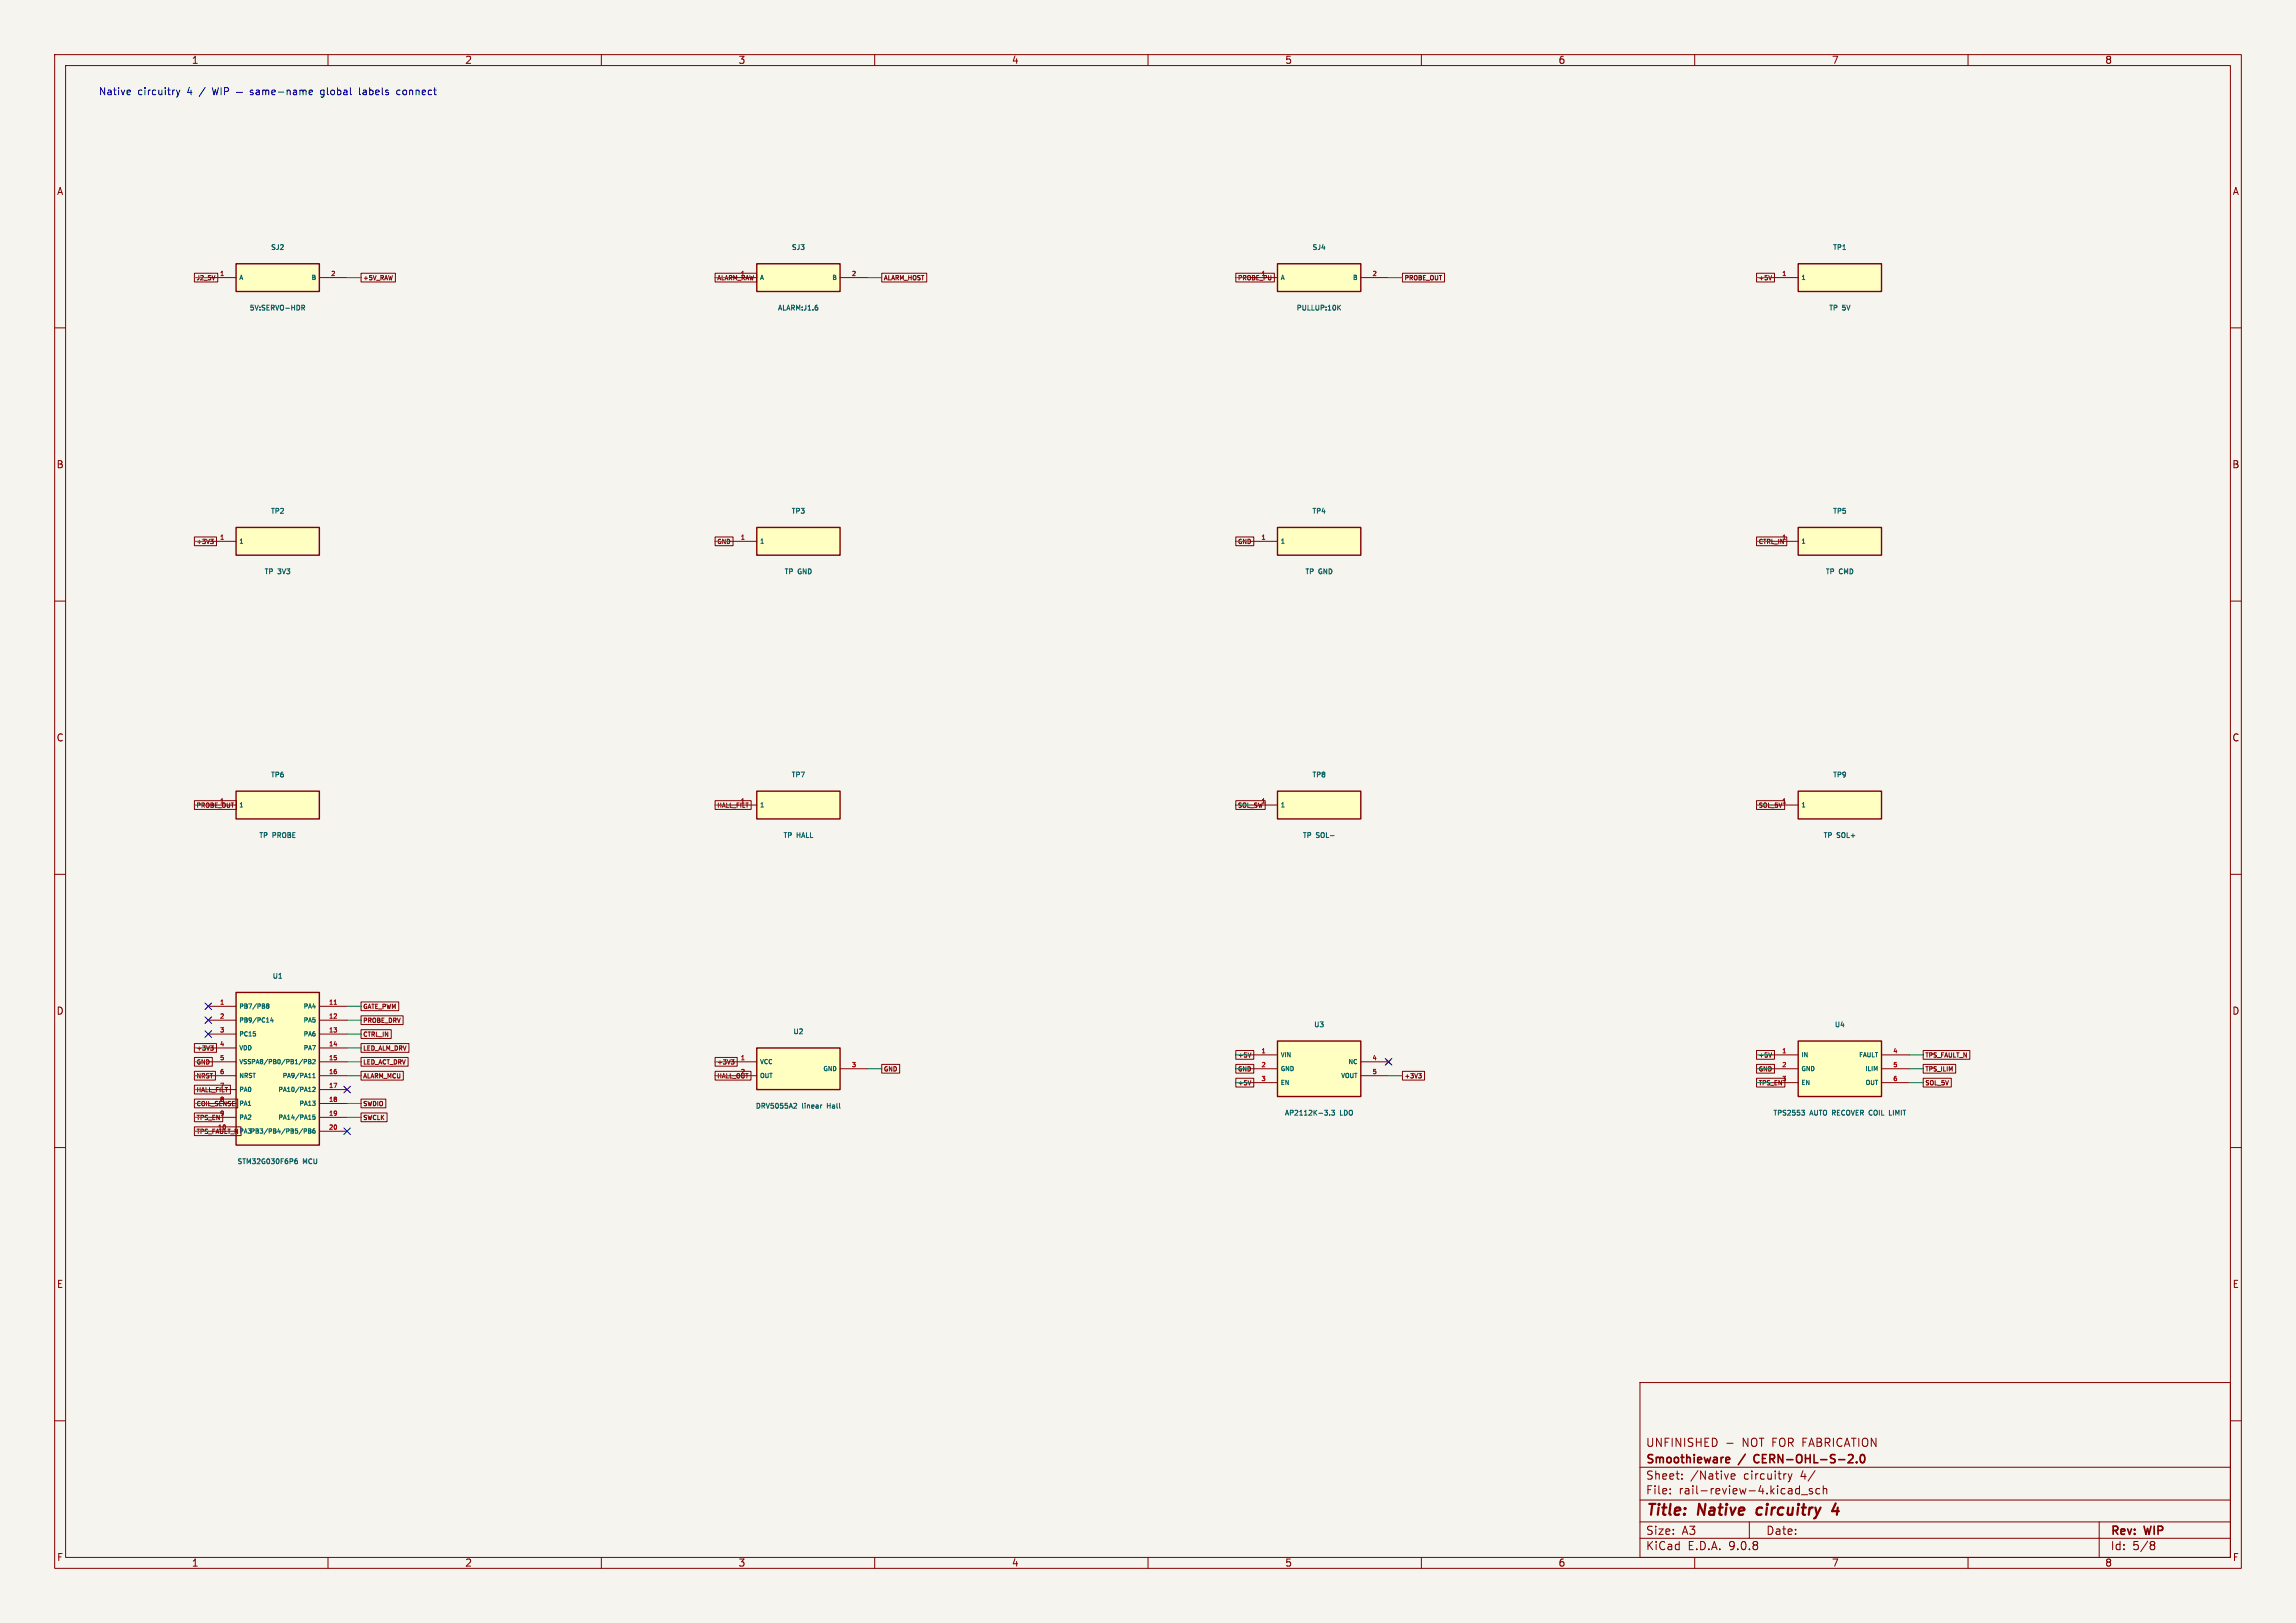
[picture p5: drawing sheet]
<svg xmlns="http://www.w3.org/2000/svg" width="420mm" height="297mm" viewBox="0 0 420 297" stroke-linecap="round" stroke-linejoin="round" font-family="sans-serif">
<defs><g id="words">
<g font-size="2.8" fill="#840000">
<text x="301" y="277.9">Title:</text>
<text x="310.6" y="277.9">Native</text>
<text x="322.2" y="277.9">circuitry</text>
</g>
<g font-size="2.1" fill="#840000">
<text x="301" y="268.2">Smoothieware</text>
<text x="301" y="265">UNFINISHED</text>
<text x="318.2" y="268.2">/</text>
<text x="318.7" y="265">NOT FOR FABRICATION</text>
<text x="321.5" y="268.2">CERN-OHL-S-2.0</text>
<text x="301" y="273.7">File:</text>
<text x="301" y="271">Sheet:</text>
<text x="307.1" y="273.7">rail-review-4.kicad_sch</text>
<text x="309.2" y="271">/Native</text>
<text x="319" y="271">circuitry</text>
<text x="329.5" y="271">4/</text>
<text x="301" y="281.1">Size:</text>
<text x="307.6" y="281.1">A3</text>
<text x="323" y="281.1">Date:</text>
<text x="386" y="281.3">Rev:</text>
<text x="392.4" y="281.3">WIP</text>
<text x="301" y="283.9">KiCad</text>
<text x="308.7" y="283.9">E.D.A.</text>
<text x="316.3" y="283.9">9.0.8</text>
<text x="386" y="283.9">Id:</text>
<text x="390.1" y="283.9">5/8</text>
</g>
<g font-size="1.8" fill="#840000">
<text x="35" y="11.9">1</text>
<text x="85" y="11.9">2</text>
<text x="135" y="11.9">3</text>
<text x="185" y="11.9">4</text>
<text x="235" y="11.9">5</text>
<text x="285" y="11.9">6</text>
<text x="335" y="11.9">7</text>
<text x="385" y="11.9">8</text>
<text x="10.3" y="35.9">A</text>
<text x="408.3" y="35.9">A</text>
<text x="10.3" y="85.9">B</text>
<text x="408.2" y="85.9">B</text>
<text x="10.3" y="135.9">C</text>
<text x="408.2" y="135.9">C</text>
<text x="10.3" y="185.9">D</text>
<text x="408.2" y="185.9">D</text>
<text x="10.3" y="235.9">E</text>
<text x="408.3" y="235.9">E</text>
<text x="10.3" y="285.9">F</text>
<text x="35" y="286.9">1</text>
<text x="85" y="286.9">2</text>
<text x="135" y="286.9">3</text>
<text x="185" y="286.9">4</text>
<text x="235" y="286.9">5</text>
<text x="285" y="286.9">6</text>
<text x="335" y="286.9">7</text>
<text x="385" y="286.9">8</text>
<text x="408.3" y="285.9">F</text>
</g>
<g font-size="1.8" fill="#0000c2">
<text x="18" y="17.6">Native</text>
<text x="25.2" y="17.6">circuitry</text>
<text x="34.4" y="17.6">4</text>
<text x="36.8" y="17.6">/</text>
<text x="59.7" y="17.6">global</text>
<text x="66.9" y="17.6">labels</text>
<text x="74" y="17.6">connect</text>
</g>
<g font-size="1.3" fill="#006464">
<text x="49.5" y="45.9">SJ2</text>
<text x="144.7" y="45.9">SJ3</text>
<text x="240" y="45.9">SJ4</text>
<text x="335.2" y="45.9">TP1</text>
<text x="45.6" y="57">5V:SERVO-HDR</text>
<text x="142.2" y="57">ALARM:J1.6</text>
<text x="237.1" y="57">PULLUP:10K</text>
<text x="334.5" y="57">TP</text>
<text x="337" y="57">5V</text>
<text x="49.4" y="94.2">TP2</text>
<text x="144.7" y="94.2">TP3</text>
<text x="239.9" y="94.2">TP4</text>
<text x="335.2" y="94.2">TP5</text>
<text x="48.3" y="105.3">TP</text>
<text x="50.8" y="105.3">3V3</text>
<text x="143.4" y="105.3">TP</text>
<text x="146" y="105.3">GND</text>
<text x="238.7" y="105.3">TP</text>
<text x="241.2" y="105.3">GND</text>
<text x="333.9" y="105.3">TP</text>
<text x="336.4" y="105.3">CMD</text>
<text x="49.4" y="142.5">TP6</text>
<text x="144.7" y="142.5">TP7</text>
<text x="239.9" y="142.5">TP8</text>
<text x="335.2" y="142.5">TP9</text>
<text x="47.3" y="153.5">TP</text>
<text x="49.8" y="153.5">PROBE</text>
<text x="143.2" y="153.5">TP</text>
<text x="145.7" y="153.5">HALL</text>
<text x="238.2" y="153.5">TP</text>
<text x="240.8" y="153.5">SOL-</text>
<text x="333.5" y="153.5">TP</text>
<text x="336" y="153.5">SOL+</text>
<text x="49.8" y="179.3">U1</text>
<text x="145" y="189.4">U2</text>
<text x="240.3" y="188.2">U3</text>
<text x="335.5" y="188.2">U4</text>
<text x="138.1" y="203.1">DRV5055A2</text>
<text x="146.7" y="203.1">linear</text>
<text x="151.5" y="203.1">Hall</text>
<text x="234.9" y="204.3">AP2112K-3.3</text>
<text x="245.1" y="204.3">LDO</text>
<text x="324.3" y="204.3">TPS2553</text>
<text x="331.1" y="204.3">AUTO RECOVER COIL</text>
<text x="346.4" y="204.3">LIMIT</text>
<text x="43.3" y="213.2">STM32G030F6P6</text>
<text x="55.4" y="213.2">MCU</text>
</g>
<g font-size="1.1" fill="#840000">
<text x="35.9" y="51.5">J2_5V</text>
<text x="66.3" y="51.5">+5V_RAW</text>
<text x="131.1" y="51.5">ALARM_RAW</text>
<text x="135.4" y="50.5">1</text>
<text x="161.6" y="51.5">ALARM_HOST</text>
<text x="226.4" y="51.5">PROBE_PU</text>
<text x="256.8" y="51.5">PROBE_OUT</text>
<text x="321.6" y="51.5">+5V</text>
<text x="35.9" y="99.7">+3V3</text>
<text x="131.1" y="99.7">GND</text>
<text x="226.4" y="99.7">GND</text>
<text x="321.6" y="99.7">CTRL_IN</text>
<text x="35.9" y="148">PROBE_OUT</text>
<text x="40.1" y="147.1">1</text>
<text x="131.1" y="148">HALL_FILT</text>
<text x="226.4" y="148">SOL_SW</text>
<text x="321.6" y="148">SOL_5V</text>
<text x="66.3" y="184.8">GATE_PWM</text>
<text x="66.3" y="189.9">CTRL_IN</text>
<text x="66.3" y="187.4">PROBE_DRV</text>
<text x="35.9" y="192.5">+3V3</text>
<text x="35.9" y="197.5">NRST</text>
<text x="35.9" y="195">GND</text>
<text x="66.3" y="195">LED_ACT_DRV</text>
<text x="66.3" y="192.5">LED_ALM_DRV</text>
<text x="66.3" y="197.5">ALARM_MCU</text>
<text x="131.1" y="195">+3V3</text>
<text x="131.1" y="197.5">HALL_OUT</text>
<text x="135.4" y="196.6">2</text>
<text x="161.6" y="196.3">GND</text>
<text x="226.4" y="193.7">+5V</text>
<text x="226.4" y="196.3">GND</text>
<text x="256.8" y="197.5">+3V3</text>
<text x="321.6" y="196.3">GND</text>
<text x="321.6" y="193.7">+5V</text>
<text x="352.1" y="193.7">TPS_FAULT_N</text>
<text x="352.1" y="196.3">TPS_ILIM</text>
<text x="35.9" y="202.6">COIL_SENSE</text>
<text x="35.9" y="200.1">HALL_FILT</text>
<text x="40.1" y="201.7">8</text>
<text x="66.3" y="202.6">SWDIO</text>
<text x="226.4" y="198.8">+5V</text>
<text x="321.6" y="198.8">TPS_EN</text>
<text x="352.1" y="198.8">SOL_5V</text>
<text x="35.9" y="205.2">TPS_EN</text>
<text x="35.9" y="207.7">TPS_FAULT_NPA3PB3/PB4/PB5/PB6</text>
<text x="66.3" y="205.2">SWCLK</text>
</g>
<g font-size="1.1" fill="#a90000">
<text x="40.1" y="50.5">1</text>
<text x="60.4" y="50.5">2</text>
<text x="155.7" y="50.5">2</text>
<text x="230.6" y="50.5">1</text>
<text x="250.9" y="50.5">2</text>
<text x="325.9" y="50.5">1</text>
<text x="40.1" y="98.8">1</text>
<text x="135.4" y="98.8">1</text>
<text x="230.6" y="98.8">1</text>
<text x="325.9" y="98.8">1</text>
<text x="135.4" y="147.1">1</text>
<text x="230.6" y="147.1">1</text>
<text x="325.9" y="147.1">1</text>
<text x="40.1" y="183.9">1</text>
<text x="60" y="183.9">11</text>
<text x="40.1" y="186.4">2</text>
<text x="40.1" y="189">3</text>
<text x="40.1" y="191.5">4</text>
<text x="60" y="186.4">12</text>
<text x="60" y="189">13</text>
<text x="60" y="191.5">14</text>
<text x="40.1" y="194.1">5</text>
<text x="40.1" y="196.6">6</text>
<text x="60" y="194.1">15</text>
<text x="60" y="196.6">16</text>
<text x="135.4" y="194.1">1</text>
<text x="155.7" y="195.3">3</text>
<text x="230.6" y="192.8">1</text>
<text x="230.6" y="195.3">2</text>
<text x="230.6" y="197.9">3</text>
<text x="250.9" y="194.1">4</text>
<text x="250.9" y="196.6">5</text>
<text x="325.9" y="192.8">1</text>
<text x="325.9" y="195.3">2</text>
<text x="325.9" y="197.9">3</text>
<text x="346.2" y="192.8">4</text>
<text x="346.2" y="195.3">5</text>
<text x="346.2" y="197.9">6</text>
<text x="40.1" y="199.1">7</text>
<text x="60" y="199.1">17</text>
<text x="60" y="201.7">18</text>
<text x="39.7" y="206.8">10</text>
<text x="40.1" y="204.2">9</text>
<text x="60" y="204.2">19</text>
<text x="60" y="206.8">20</text>
</g>
<g font-size="1.1" fill="#006464">
<text x="43.7" y="51.4">A</text>
<text x="56.8" y="51.4">B</text>
<text x="138.9" y="51.4">A</text>
<text x="152.1" y="51.4">B</text>
<text x="234.2" y="51.4">A</text>
<text x="247.3" y="51.4">B</text>
<text x="329.4" y="51.4">1</text>
<text x="43.7" y="99.7">1</text>
<text x="138.9" y="99.7">1</text>
<text x="234.2" y="99.7">1</text>
<text x="329.4" y="99.7">1</text>
<text x="43.7" y="147.9">1</text>
<text x="138.9" y="147.9">1</text>
<text x="234.2" y="147.9">1</text>
<text x="329.4" y="147.9">1</text>
<text x="43.7" y="184.8">PB7/PB8</text>
<text x="55.4" y="184.8">PA4</text>
<text x="43.7" y="187.3">PB9/PC14</text>
<text x="43.7" y="189.9">PC15</text>
<text x="55.4" y="187.3">PA5</text>
<text x="55.4" y="189.9">PA6</text>
<text x="43.7" y="192.4">VDD</text>
<text x="43.7" y="194.9">VSSPA8/PB0/PB1/PB2</text>
<text x="43.7" y="197.5">NRST</text>
<text x="51.5" y="197.5">PA9/PA11</text>
<text x="55.4" y="192.4">PA7</text>
<text x="138.9" y="194.9">VCC</text>
<text x="138.9" y="197.5">OUT</text>
<text x="150.4" y="196.2">GND</text>
<text x="234.2" y="193.7">VIN</text>
<text x="234.2" y="196.2">GND</text>
<text x="245.1" y="197.5">VOUT</text>
<text x="246.5" y="194.9">NC</text>
<text x="329.4" y="193.7">IN</text>
<text x="329.4" y="196.2">GND</text>
<text x="339.9" y="193.7">FAULT</text>
<text x="341" y="196.2">ILIM</text>
<text x="43.7" y="200">PA0</text>
<text x="43.7" y="202.6">PA1</text>
<text x="50.8" y="200">PA10/PA12</text>
<text x="54.6" y="202.6">PA13</text>
<text x="234.2" y="198.7">EN</text>
<text x="329.4" y="198.7">EN</text>
<text x="341.1" y="198.7">OUT</text>
<text x="43.7" y="205.1">PA2</text>
<text x="50.8" y="205.1">PA14/PA15</text>
</g>
</g></defs>
<path d="M0 0h420v297h-420z" fill="#f5f4ef" stroke="#f5f4ef" stroke-width=".18"/>
<g fill="none" stroke="#840000" stroke-width=".18">
<path d="M10 10h400v277h-400zM12 12h396v273h-396zM60 10v2M110 10v2M160 10v2M210 10v2M260 10v2M310 10v2M360 10v2M10 60h2M408 60h2M10 110h2"/>
<path d="M408 110h2M10 160h2M408 160h2M10 210h2M408 210h2M300 253h108v32h-108zM10 260h2M300 278.5h108M300 274.5h108M300 268.5h108M305.5 273.2v.2M305.5 272.5v.1"/>
<path d="M307.7 270.5v.2M307.7 269.8v.1M315.9 264.1h1.1M316.7 270.2l.7-.2-.1-.2-.4-.1-.2 .2v.7h.6M320 278.5v3M327.1 269.7l.3 1M327.4 270.7l-.3 .5M327.8 269.7l-.4 1M328.7 272.4l.5 .1M329.2 271.9v1.5M329.2 273.3l-.5 .1M329.5 273.5h1.2"/>
<path d="M331.5 272.5l-.3-.1-.3 .2 .1 .2 .5 .2v.3h-.6M332.9 272.5l-.5-.1-.2 .3v.4l.1 .2h.6M333.5 272.5l.2-.1 .4 .1 .1 .9M333.5 271.9v1.5M384 278.5v6.5M408 260h2M60 285v2M110 285v2M160 285v2M210 285v2M260 285v2M300 281.5h108"/>
<path d="M310 285v2M360 285v2M393.6 282.1l.4 .1 .2 .2-.3 .3M393.6 282.7h.3M393.9 282.7l.2 .2 .1 .4-.2 .2-.4 .1"/>
</g>
<path d="M321.5 276.1l-.2 .7 .3 .4M335.8 275.1l-.7 1.4h1.3M336.2 275.9l-.2 1.3" fill="none" stroke="#840000" stroke-width=".4"/>
<path d="M315.9 266.7l.4 .1 .1 .2-.7 .2M316.3 267.6l-.4 .1M321 266.4l-.2 .4 .2 .7M338 267.7h1M338.9 266.3v.5M339.6 267.5v.2M340.4 266.3l.2-.1a.8 .8 0 0 1 .5 .7 .8 .8 0 0 1-.5 .8l-.2-.2-.1-.4z" fill="none" stroke="#840000" stroke-width=".3"/>
<path d="M328.9 190.5h15.3v10.2h-15.3z" fill="#ffffc2"/>
<path d="M328.9 190.5h15.3v10.2h-15.3z" fill="none" stroke="#840000" stroke-width=".25"/>
<path d="M323.8 193h5.1M323.8 195.6h5.1M323.8 198.1h5.1M344.2 193h5M344.2 195.6h5M344.2 198.1h5" fill="none" stroke="#840000" stroke-width=".18"/>
<path d="M329.5 203.2h.6l-.3 .3 .3 .1v.3l-.2 .2h-.2M345.6 204.1h.4" fill="none" stroke="#006464" stroke-width=".18"/>
<path d="M138.4 191.8h15.3v7.6h-15.3z" fill="#ffffc2"/>
<path d="M138.4 191.8h15.3v7.6h-15.3z" fill="none" stroke="#840000" stroke-width=".25"/>
<path d="M133.3 194.3h5.1M133.3 196.9h5.1M153.7 195.6h5" fill="none" stroke="#840000" stroke-width=".18"/>
<path d="M145.3 201.9h.3l.1 .3-.5 .6h.5M150.4 202.2h-.2" fill="none" stroke="#006464" stroke-width=".18"/>
<path d="M43.2 181.6h15.2v28h-15.2z" fill="#ffffc2"/>
<path d="M43.2 181.6h15.2v28h-15.2z" fill="none" stroke="#840000" stroke-width=".25"/>
<g fill="none" stroke="#840000" stroke-width=".18">
<path d="M38.1 184.2h5.1M38.1 186.7h5.1M38.1 189.2h5.1M38.1 191.8h5.1M38.1 194.3h5.1M38.1 196.9h5.1M38.1 199.4h5.1M58.4 184.2h5.1M58.4 186.7h5.1M58.4 189.2h5.1M58.4 191.8h5.1M58.4 194.3h5.1"/>
<path d="M58.4 196.9h5.1M58.4 199.4h5.1M38.1 201.9h5.1M38.1 204.5h5.1M38.1 207h5.1M58.4 201.9h5.1M58.4 204.5h5.1M58.4 207h5.1"/>
</g>
<g fill="none" stroke="#006464" stroke-width=".18">
<path d="M48.7 183.9l.2 .2M48.7 183.9h.1M48.7 183.9l.2-.2 .3 .2M48.8 184.1h.1M48.9 184.1h.1M48.9 184.1h-.1M49 184.1l.2 .1-.2 .3-.2-.1v-.3M49.2 183.9h.1M49.2 183.9l-.2 .2M49.7 186.2l-.2 .6h.5M49.9 186.5v.6M55.6 194.3h.4l.1-.4h-.5v.8"/>
<path d="M56.4 194.3h.3M56.4 197.2h.5M56.4 199.8h.5M56.7 194.3l.1-.4h-.4v.8l.4-.1 .1-.3M56.7 194.3h.1M56.8 194.3h.1M57.2 193.9h.3l.2 .2-.5 .6h.5M57.2 199h.3l.2 .2-.5 .6h.5M57.2 197.2h.5M57.2 196.6l.2-.2v.8M54.3 212.1l-.4 .2v.5l.2 .2 .3-.1-.1-.5h-.2l-.2 .2M55.4 206.5l-.7 1.1"/>
<path d="M55.6 207h.4l.1-.4h-.5v.8M56.4 206.6l.5 .1-.2 .3 .2 .2-.2 .2h-.3zM56.4 204.8h.5M56.4 207h.3M57.6 206.6l-.4 .2v.4l.2 .2 .2-.1v-.4h-.2l-.2 .1M57.6 204h-.4v.4h.4v.4h-.4"/>
</g>
<path d="M61.1 183.8h.5" fill="none" stroke="#a90000" stroke-width=".18"/>
<path d="M233.7 48.3h15.2v5h-15.2z" fill="#ffffc2"/>
<path d="M233.7 48.3h15.2v5h-15.2z" fill="none" stroke="#840000" stroke-width=".25"/>
<path d="M228.6 50.8h5.1M248.9 50.8h5.1" fill="none" stroke="#840000" stroke-width=".18"/>
<path d="M244.8 56.2l.4 .5M245.2 55.8l-.5 .6" fill="none" stroke="#006464" stroke-width=".18"/>
<path d="M233.7 144.8h15.2v5.1h-15.2z" fill="#ffffc2"/>
<path d="M233.7 144.8h15.2v5.1h-15.2z" fill="none" stroke="#840000" stroke-width=".25"/>
<path d="M228.6 147.3h5.1" fill="none" stroke="#840000" stroke-width=".18"/>
<path d="M233.7 96.5h15.2v5.1h-15.2z" fill="#ffffc2"/>
<path d="M233.7 96.5h15.2v5.1h-15.2z" fill="none" stroke="#840000" stroke-width=".25"/>
<path d="M228.6 99.1h5.1" fill="none" stroke="#840000" stroke-width=".18"/>
<path d="M328.9 144.8h15.3v5.1h-15.3z" fill="#ffffc2"/>
<path d="M328.9 144.8h15.3v5.1h-15.3z" fill="none" stroke="#840000" stroke-width=".25"/>
<path d="M323.8 147.3h5.1" fill="none" stroke="#840000" stroke-width=".18"/>
<path d="M233.7 190.5h15.2v10.2h-15.2z" fill="#ffffc2"/>
<path d="M233.7 190.5h15.2v10.2h-15.2z" fill="none" stroke="#840000" stroke-width=".25"/>
<path d="M228.6 193h5.1M228.6 195.6h5.1M228.6 198.1h5.1M248.9 194.3h5.1M248.9 196.9h5.1M253.6 193.9l.8 .8M254.4 193.9l-.8 .8" fill="none" stroke="#840000" stroke-width=".18"/>
<path d="M242.3 203.2h.5l-.3 .3M242.7 203.5l.1 .2-.1 .4M243.2 204v.1M243.6 203.2h.5l-.3 .3 .3 .1v.4M243.6 204h.4M244.1 204h-.1" fill="none" stroke="#006464" stroke-width=".18"/>
<path d="M328.9 96.5h15.3v5.1h-15.3z" fill="#ffffc2"/>
<path d="M328.9 96.5h15.3v5.1h-15.3z" fill="none" stroke="#840000" stroke-width=".25"/>
<path d="M323.8 99.1h5.1" fill="none" stroke="#840000" stroke-width=".18"/>
<path d="M328.9 48.3h15.3v5h-15.3z" fill="#ffffc2"/>
<path d="M328.9 48.3h15.3v5h-15.3z" fill="none" stroke="#840000" stroke-width=".25"/>
<path d="M323.8 50.8h5.1" fill="none" stroke="#840000" stroke-width=".18"/>
<path d="M138.4 144.8h15.3v5.1h-15.3z" fill="#ffffc2"/>
<path d="M138.4 144.8h15.3v5.1h-15.3z" fill="none" stroke="#840000" stroke-width=".25"/>
<path d="M133.3 147.3h5.1" fill="none" stroke="#840000" stroke-width=".18"/>
<path d="M138.4 96.5h15.3v5.1h-15.3z" fill="#ffffc2"/>
<path d="M138.4 96.5h15.3v5.1h-15.3z" fill="none" stroke="#840000" stroke-width=".25"/>
<path d="M133.3 99.1h5.1" fill="none" stroke="#840000" stroke-width=".18"/>
<path d="M43.2 144.8h15.2v5.1h-15.2z" fill="#ffffc2"/>
<path d="M43.2 144.8h15.2v5.1h-15.2z" fill="none" stroke="#840000" stroke-width=".25"/>
<path d="M38.1 147.3h5.1" fill="none" stroke="#840000" stroke-width=".18"/>
<path d="M43.2 96.5h15.2v5.1h-15.2z" fill="#ffffc2"/>
<path d="M43.2 96.5h15.2v5.1h-15.2z" fill="none" stroke="#840000" stroke-width=".25"/>
<path d="M38.1 99.1h5.1" fill="none" stroke="#840000" stroke-width=".18"/>
<path d="M43.2 48.3h15.2v5h-15.2z" fill="#ffffc2"/>
<path d="M43.2 48.3h15.2v5h-15.2z" fill="none" stroke="#840000" stroke-width=".25"/>
<path d="M38.1 50.8h5.1M58.4 50.8h5.1" fill="none" stroke="#840000" stroke-width=".18"/>
<path d="M55.2 55.8h.4l.1 .2-.1 .3h-.4M55.4 56.3l.3 .4" fill="none" stroke="#006464" stroke-width=".18"/>
<path d="M138.4 48.3h15.3v5h-15.3z" fill="#ffffc2"/>
<path d="M138.4 48.3h15.3v5h-15.3z" fill="none" stroke="#840000" stroke-width=".25"/>
<g fill="none" stroke="#840000" stroke-width=".18">
<path d="M35.6 50h4.2v1.6h-4.2zM66 50h6.3v1.6h-6.3zM130.8 50h7.6v1.6h-7.6zM133.3 50.8h5.1M153.7 50.8h5M161.3 50h8.2v1.6h-8.2zM226.1 50h7v1.6h-7zM256.5 50h7.7v1.6h-7.7zM321.3 50h3.3v1.6h-3.3zM324.1 50.4l-.3 .8M35.6 98.3h4v1.6h-4zM38.5 98.7h.5l-.3 .3 .3 .1v.2l-.4 .2"/>
<path d="M130.8 98.3h3.3v1.6h-3.3zM226.1 98.3h3.2v1.6h-3.2zM321.3 98.3h5.5v1.6h-5.5zM35.6 146.5h7.7v1.6h-7.7zM130.8 146.5h6.6v1.6h-6.6zM226.1 146.5h5.3v1.6h-5.3zM321.3 146.5h5.2v1.6h-5.2zM35.6 191h4v1.6h-4zM35.6 198.6h6.6v1.6h-6.6zM35.6 196h3.8v1.7h-3.8zM35.6 193.5h3.2v1.6h-3.2zM38.5 191.4h.5l-.3 .3 .3 .1v.2l-.4 .2"/>
<path d="M66 193.5h8.7v1.6h-8.7zM66 191h8.8v1.6h-8.8zM66 188.4h5.6v1.6h-5.6zM66 185.9h7.7v1.6h-7.7zM66 183.3h6.9v1.7h-6.9zM66 196h7.8v1.7h-7.8zM130.8 193.5h4.1v1.6h-4.1zM130.8 196h6.6v1.7h-6.6zM133.8 193.9h.5l-.3 .3 .2 .1 .1 .3-.4 .1M161.3 194.8h3.3v1.6h-3.3zM226.1 192.2h3.2v1.6h-3.2zM226.1 194.8h3.2v1.6h-3.2z"/>
<path d="M226.1 197.3h3.2v1.6h-3.2zM228.8 192.7l-.2 .8M228.8 197.7l-.2 .8M256.5 196h4.1v1.7h-4.1zM259.5 196.5h.5l-.3 .3 .2 .1 .1 .2-.4 .2M321.3 194.8h3.3v1.6h-3.3zM321.3 197.3h5.2v1.6h-5.2zM321.3 192.2h3.3v1.6h-3.3zM324.1 192.7l-.3 .8M351.8 192.2h8.5v1.6h-8.5zM351.8 194.8h5.9v1.6h-5.9zM351.8 197.3h5.1v1.6h-5.1z"/>
<path d="M35.6 203.7h5.1v1.6h-5.1zM35.6 201.1h7.9v1.6h-7.9zM35.6 206.2h8.5v1.6h-8.5zM66 203.7h4.8v1.6h-4.8zM66 201.1h4.6v1.6h-4.6z"/>
</g>
<g fill="none" stroke="#009600" stroke-width=".18">
<path d="M35.6 50.8h2.5M63.5 50.8h2.5M130.8 50.8h2.5M158.7 50.8h2.6M226.1 50.8h2.5M254 50.8h2.5M321.3 50.8h2.5M35.6 99.1h2.5M130.8 99.1h2.5M226.1 99.1h2.5M321.3 99.1h2.5M35.6 147.3h2.5"/>
<path d="M130.8 147.3h2.5M226.1 147.3h2.5M321.3 147.3h2.5M35.6 199.4h2.5M35.6 196.9h2.5M35.6 194.3h2.5M35.6 191.8h2.5M63.5 196.9h2.5M63.5 194.3h2.5M63.5 184.2h2.5M63.5 186.7h2.5M63.5 189.2h2.5"/>
<path d="M63.5 191.8h2.5M130.8 196.9h2.5M130.8 194.3h2.5M158.7 195.6h2.6M226.1 195.6h2.5M226.1 198.1h2.5M226.1 193h2.5M254 196.9h2.5M321.3 195.6h2.5M321.3 198.1h2.5M321.3 193h2.5M349.2 195.6h2.6"/>
<path d="M349.2 198.1h2.6M349.2 193h2.6M35.6 201.9h2.5M35.6 204.5h2.5M35.6 207h2.5M63.5 201.9h2.5M63.5 204.5h2.5"/>
</g>
<path d="M37.5 183.5l1.2 1.3M37.5 186.1l1.2 1.2M37.5 188.6l1.2 1.2M38.7 183.5l-1.2 1.3M38.7 186.1l-1.2 1.2M38.7 188.6l-1.2 1.2M62.9 198.8l1.2 1.2M64.1 198.8l-1.2 1.2M253.4 193.7l1.2 1.2M254.6 193.7l-1.2 1.2M62.9 206.4l1.2 1.2M64.1 206.4l-1.2 1.2" fill="none" stroke="#000084" stroke-width=".18"/>
<g fill="none" stroke="#0000c2" stroke-width=".18">
<path d="M23.7 16.5l.2 .3-.7 .1M23.8 17.3h-.1M32.3 16.5l.3 .8M32.6 17.3l-.3 .5M32.9 16.5l-.3 .8M38.8 16l.3 1.3 .3-.9 .2 .9 .4-1.3M40.4 16v1.3M41.1 16.7h.6l.1-.2-.1-.3-.6-.2v1.3M43.2 16.9h1.1M46.3 16.5h-.3l-.2 .2v.1l.5 .2v.3h-.5M46.9 16.5h.5v.8M47.4 16.8h-.4l-.2 .2 .2 .3h.4"/>
<path d="M48.1 16.6l.3-.1 .2 .2M48.1 16.5v.8M48.6 16.7l.2-.2h.3l.1 .8M48.6 16.7v.6M49.7 16.9l.7-.1-.1-.3h-.4l-.2 .2 .1 .6h.5M50.9 16.8h1M52.5 16.6l.2-.1h.3l.1 .8M52.5 16.5v.8M53.7 16.5h.5l.1 .8M54.3 16.8h-.5l-.2 .2 .2 .3h.5M54.9 16.6l.3-.1 .2 .2M54.9 16.5v.8"/>
<path d="M55.4 16.7l.2-.2h.3l.1 .8M55.4 16.7v.6M56.5 16.9l.7-.1-.1-.3h-.4l-.2 .2 .1 .6h.5M58.7 17.7h.4M59.1 16.5h-.3l-.2 .2 .1 .5 .4 .1M65.8 16v1.2l.2 .1M66.4 16.9v.4M73.2 16.5h-.4l-.2 .2 .1 .6h.5"/>
</g>
<use href="#words"/>
</svg>
